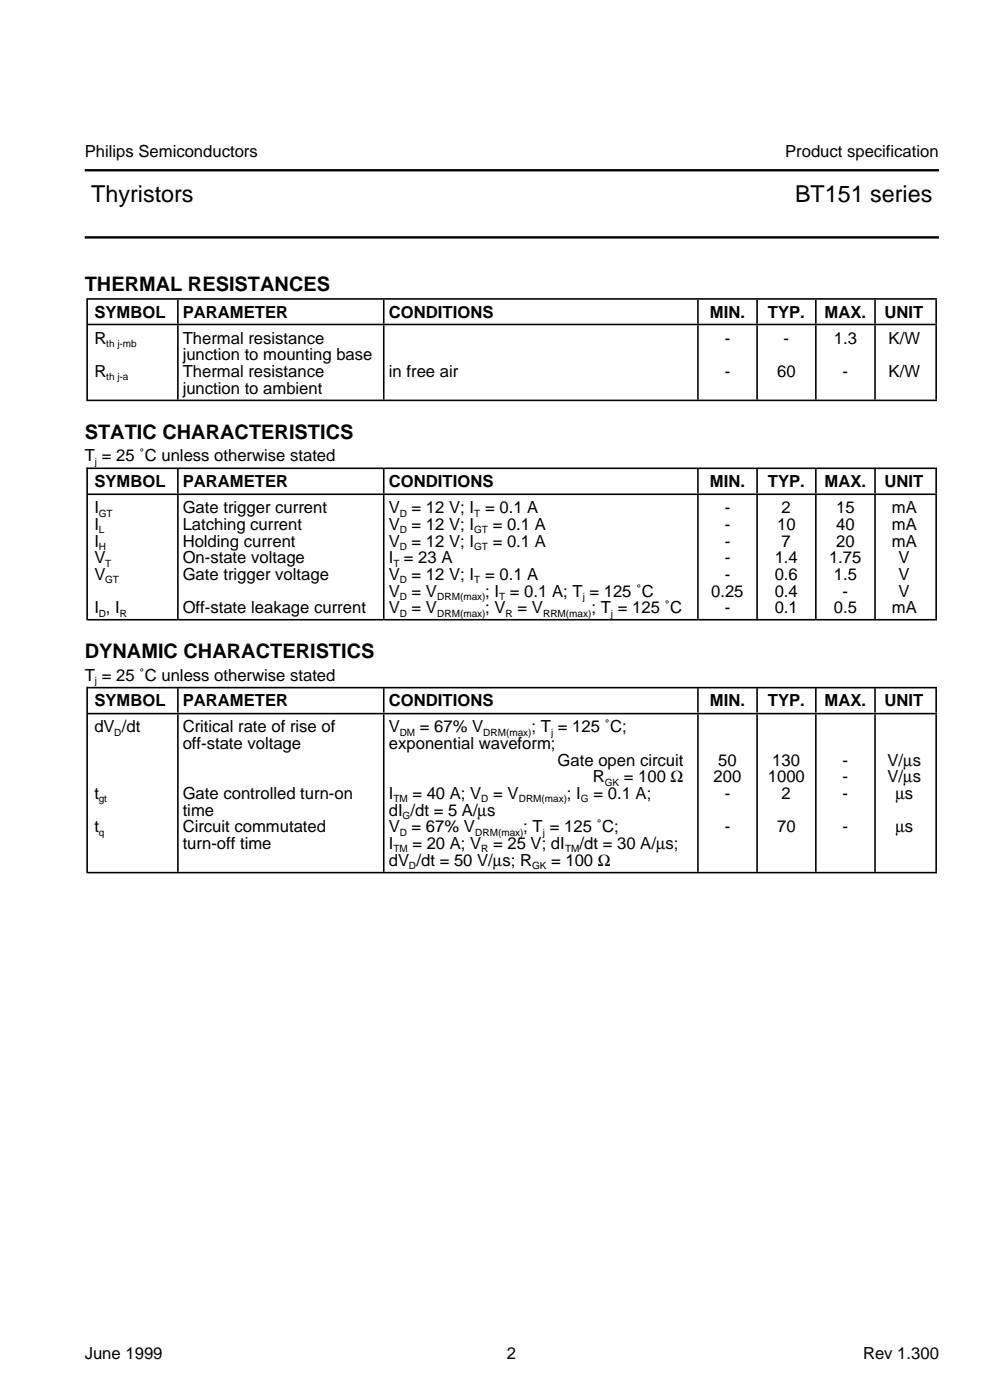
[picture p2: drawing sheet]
<svg xmlns="http://www.w3.org/2000/svg" width="210mm" height="297mm" viewBox="0 0 210 297" stroke-linecap="round" stroke-linejoin="round" font-family="sans-serif">
<defs><g id="words">
<g font-size="4.9">
<text x="19.3" y="42.8">Thyristors</text>
<text x="168.4" y="42.8">BT151 series</text>
</g>
<g font-size="4.2">
<text x="17.9" y="61.7">THERMAL RESISTANCES</text>
<text x="17.9" y="93">STATIC CHARACTERISTICS</text>
<text x="17.9" y="139.5">DYNAMIC CHARACTERISTICS</text>
</g>
<g font-size="3.5">
<text x="17.9" y="33.3">Philips Semiconductors</text>
<text x="166.3" y="33.3">Product specification</text>
<text x="20" y="67.3">SYMBOL</text>
<text x="38.7" y="67.3">PARAMETER</text>
<text x="82.4" y="67.3">CONDITIONS</text>
<text x="150.4" y="67.3">MIN.</text>
<text x="162.6" y="67.3">TYP.</text>
<text x="174.7" y="67.3">MAX.</text>
<text x="187.4" y="67.3">UNIT</text>
<text x="20" y="72.8">R</text>
<text x="38.7" y="72.8">Thermal resistance</text>
<text x="38.7" y="76.4">junction to mounting base</text>
<text x="153.5" y="72.8">-</text>
<text x="165.9" y="72.8">-</text>
<text x="176.6" y="72.8">1.3</text>
<text x="188.2" y="72.8">K/W</text>
<text x="20" y="79.9">R</text>
<text x="38.7" y="79.9">Thermal resistance</text>
<text x="38.7" y="83.4">junction to ambient</text>
<text x="82.4" y="79.9">in free air</text>
<text x="153.5" y="79.9">-</text>
<text x="164.6" y="79.9">60</text>
<text x="178.5" y="79.9">-</text>
<text x="188.2" y="79.9">K/W</text>
<text x="17.9" y="97.7">T = 25 ˚C unless otherwise stated</text>
<text x="20" y="103.2">SYMBOL</text>
<text x="38.7" y="103.2">PARAMETER</text>
<text x="82.4" y="103.2">CONDITIONS</text>
<text x="150.4" y="103.2">MIN.</text>
<text x="162.6" y="103.2">TYP.</text>
<text x="174.7" y="103.2">MAX.</text>
<text x="187.4" y="103.2">UNIT</text>
<text x="20" y="108.7">I</text>
<text x="20" y="112.3">I</text>
<text x="38.7" y="108.7">Gate trigger current</text>
<text x="38.7" y="112.3">Latching current</text>
<text x="82.4" y="112.3">V = 12 V; I</text>
<text x="82.4" y="108.7">V = 12 V; I = 0.1 A</text>
<text x="104.4" y="112.3">= 0.1 A</text>
<text x="153.5" y="108.7">-</text>
<text x="153.5" y="112.3">-</text>
<text x="164.6" y="112.3">10</text>
<text x="165.5" y="108.7">2</text>
<text x="177.1" y="108.7">15</text>
<text x="177.1" y="112.3">40</text>
<text x="188.9" y="108.7">mA</text>
<text x="188.9" y="112.3">mA</text>
<text x="20" y="115.8">I</text>
<text x="20" y="119.3">V</text>
<text x="38.7" y="115.8">Holding current</text>
<text x="38.7" y="119.3">On-state voltage</text>
<text x="82.4" y="115.8">V = 12 V; I</text>
<text x="82.4" y="119.3">I = 23 A</text>
<text x="104.4" y="115.8">= 0.1 A</text>
<text x="153.5" y="115.8">-</text>
<text x="153.5" y="119.3">-</text>
<text x="164.1" y="119.3">1.4</text>
<text x="165.5" y="115.8">7</text>
<text x="175.6" y="119.3">1.75</text>
<text x="177.1" y="115.8">20</text>
<text x="188.9" y="115.8">mA</text>
<text x="190.3" y="119.3">V</text>
<text x="20" y="122.9">V</text>
<text x="38.7" y="122.9">Gate trigger voltage</text>
<text x="82.4" y="122.9">V = 12 V; I = 0.1 A</text>
<text x="153.5" y="122.9">-</text>
<text x="164.1" y="122.9">0.6</text>
<text x="176.6" y="122.9">1.5</text>
<text x="190.3" y="122.9">V</text>
<text x="20" y="129.9">I , I</text>
<text x="38.7" y="129.9">Off-state leakage current</text>
<text x="82.4" y="126.4">V = V</text>
<text x="82.4" y="129.9">V = V</text>
<text x="102.8" y="126.4">; I = 0.1 A; T = 125 ˚C</text>
<text x="102.8" y="129.9">; V</text>
<text x="109.6" y="129.9">= V</text>
<text x="125.3" y="129.9">; T = 125 ˚C</text>
<text x="150.6" y="126.4">0.25</text>
<text x="153.5" y="129.9">-</text>
<text x="164.1" y="126.4">0.4</text>
<text x="164.1" y="129.9">0.1</text>
<text x="176.6" y="129.9">0.5</text>
<text x="178.5" y="126.4">-</text>
<text x="188.9" y="129.9">mA</text>
<text x="190.3" y="126.4">V</text>
<text x="17.9" y="144.3">T = 25 ˚C unless otherwise stated</text>
<text x="20" y="149.7">SYMBOL</text>
<text x="38.7" y="149.7">PARAMETER</text>
<text x="82.4" y="149.7">CONDITIONS</text>
<text x="150.4" y="149.7">MIN.</text>
<text x="162.6" y="149.7">TYP.</text>
<text x="174.7" y="149.7">MAX.</text>
<text x="187.4" y="149.7">UNIT</text>
<text x="20" y="155.2">dV /dt</text>
<text x="38.7" y="155.2">Critical rate of rise of</text>
<text x="82.4" y="155.2">V</text>
<text x="88.9" y="155.2">= 67% V</text>
<text x="112.6" y="155.2">; T = 125 ˚C;</text>
<text x="38.7" y="158.8">off-state voltage</text>
<text x="82.4" y="158.8">exponential waveform;</text>
<text x="118.1" y="162.3">Gate open circuit</text>
<text x="125.6" y="165.8">R</text>
<text x="132.1" y="165.8">= 100 Ω</text>
<text x="151.1" y="165.8">200</text>
<text x="152.1" y="162.3">50</text>
<text x="162.6" y="165.8">1000</text>
<text x="163.6" y="162.3">130</text>
<text x="178.5" y="162.3">-</text>
<text x="178.5" y="165.8">-</text>
<text x="188" y="162.3">V/µs</text>
<text x="188" y="165.8">V/µs</text>
<text x="20" y="169.3">t</text>
<text x="38.7" y="172.9">time</text>
<text x="38.7" y="169.3">Gate controlled turn-on</text>
<text x="82.4" y="172.9">dI /dt = 5 A/µs</text>
<text x="82.4" y="169.3">I</text>
<text x="87.3" y="169.3">= 40 A; V</text>
<text x="104.4" y="169.3">= V</text>
<text x="120.1" y="169.3">; I</text>
<text x="125.7" y="169.3">= 0.1 A;</text>
<text x="153.5" y="169.3">-</text>
<text x="165.5" y="169.3">2</text>
<text x="178.5" y="169.3">-</text>
<text x="189.7" y="169.3">µs</text>
<text x="20" y="176.4">t</text>
<text x="38.7" y="179.9">turn-off time</text>
<text x="38.7" y="176.4">Circuit commutated</text>
<text x="82.4" y="176.4">V = 67% V</text>
<text x="82.4" y="179.9">I</text>
<text x="87.3" y="179.9">= 20 A; V</text>
<text x="104.4" y="179.9">= 25 V; dI</text>
<text x="110.8" y="176.4">; T = 125 ˚C;</text>
<text x="122.8" y="179.9">/dt = 30 A/µs;</text>
<text x="153.5" y="176.4">-</text>
<text x="164.6" y="176.4">70</text>
<text x="178.5" y="176.4">-</text>
<text x="189.7" y="176.4">µs</text>
<text x="82.4" y="183.5">dV /dt = 50 V/µs; R</text>
<text x="116.7" y="183.5">= 100 Ω</text>
<text x="17.9" y="288.1">June 1999</text>
<text x="107.4" y="288.1">2</text>
<text x="182.8" y="288.1">Rev 1.300</text>
</g>
<g font-size="2.1">
<text x="22.5" y="73.6">th j-mb</text>
<text x="22.5" y="80.6">th j-a</text>
<text x="20.1" y="98.5">j</text>
<text x="20.9" y="109.5">GT</text>
<text x="20.9" y="113">L</text>
<text x="84.7" y="109.5">D</text>
<text x="84.7" y="113">D</text>
<text x="100.4" y="109.5">T</text>
<text x="100.4" y="113">GT</text>
<text x="20.9" y="116.5">H</text>
<text x="84.7" y="116.5">D</text>
<text x="100.4" y="116.5">GT</text>
<text x="22.3" y="120.1">T</text>
<text x="22.3" y="123.5">GT</text>
<text x="83.3" y="120.1">T</text>
<text x="84.7" y="123.5">D</text>
<text x="100.4" y="123.5">T</text>
<text x="20.9" y="130.7">D</text>
<text x="25.4" y="130.7">R</text>
<text x="84.7" y="127.1">D</text>
<text x="84.7" y="130.7">D</text>
<text x="92.6" y="127.1">DRM(max)</text>
<text x="92.6" y="130.7">DRM(max)</text>
<text x="105.7" y="127.1">T</text>
<text x="107.1" y="130.7">R</text>
<text x="115.1" y="130.7">RRM(max)</text>
<text x="123.4" y="127.1">j</text>
<text x="129.4" y="130.7">j</text>
<text x="20.1" y="145">j</text>
<text x="24.2" y="156">D</text>
<text x="84.7" y="156">DM</text>
<text x="102.4" y="156">DRM(max)</text>
<text x="116.8" y="156">j</text>
<text x="128.1" y="166.6">GK</text>
<text x="20.9" y="170">gt</text>
<text x="83.3" y="170">TM</text>
<text x="85.3" y="173.6">G</text>
<text x="101.9" y="170">D</text>
<text x="109.9" y="170">DRM(max)</text>
<text x="123" y="170">G</text>
<text x="20.9" y="177.1">q</text>
<text x="84.7" y="177.1">D</text>
<text x="100.7" y="177.1">DRM(max)</text>
<text x="115" y="177.1">j</text>
<text x="83.3" y="180.6">TM</text>
<text x="86.6" y="184.2">D</text>
<text x="101.9" y="180.6">R</text>
<text x="112.7" y="184.2">GK</text>
<text x="119.7" y="180.6">TM</text>
</g>
</g></defs>
<path d="M18.6 68.8h179.9M18.6 63.3h179.9M18.6 99.2h179.9M18.6 84.9h179.9M18.6 104.7h179.9M18.6 131.3h179.9M18.6 151.2h179.9M18.6 145.7h179.9M18.6 184.9h179.9" fill="none" stroke="#000" stroke-width=".34"/>
<path d="M37.5 168.1h.3M81.1 168.1h.3M147.7 168.1h.3M160.2 168.1h.3M172.6 168.1h.4M185.2 168.1h.3M198.1 168.1h.4" fill="none" stroke="#000" stroke-width="33.4" stroke-linecap="butt"/>
<g fill="none" stroke="#000" stroke-width="5.2" stroke-linecap="butt">
<path d="M37.5 102h.3M81.1 102h.3M147.7 102h.3M160.2 102h.3M172.6 102h.4M185.2 102h.3M198.1 102h.4M37.5 148.4h.3M81.1 148.4h.3M147.7 148.4h.3M160.2 148.4h.3M172.6 148.4h.4"/>
<path d="M185.2 148.4h.3M198.1 148.4h.4"/>
</g>
<path d="M18.3 165.3h.3" fill="none" stroke="#000" stroke-width="39.5" stroke-linecap="butt"/>
<path d="M37.5 118h.3M81.1 118h.3M147.7 118h.3M160.2 118h.3M172.6 118h.4M185.2 118h.3M198.1 118h.4" fill="none" stroke="#000" stroke-width="26.2" stroke-linecap="butt"/>
<path d="M18.3 115.2h.3" fill="none" stroke="#000" stroke-width="32.4" stroke-linecap="butt"/>
<path d="M37.5 76.8h.3M81.1 76.8h.3M147.7 76.8h.3M160.2 76.8h.3M172.6 76.8h.4M185.2 76.8h.3M198.1 76.8h.4" fill="none" stroke="#000" stroke-width="15.7" stroke-linecap="butt"/>
<path d="M37.5 66.1h.3M81.1 66.1h.3M147.7 66.1h.3M160.2 66.1h.3M172.6 66.1h.4M185.2 66.1h.3M198.1 66.1h.4" fill="none" stroke="#000" stroke-width="5.1" stroke-linecap="butt"/>
<path d="M18.3 74.1h.3" fill="none" stroke="#000" stroke-width="21.8" stroke-linecap="butt"/>
<path d="M17.9 36.1h181M17.9 50.3h181" fill="none" stroke="#000" stroke-width=".51"/>
<use href="#words"/>
</svg>
